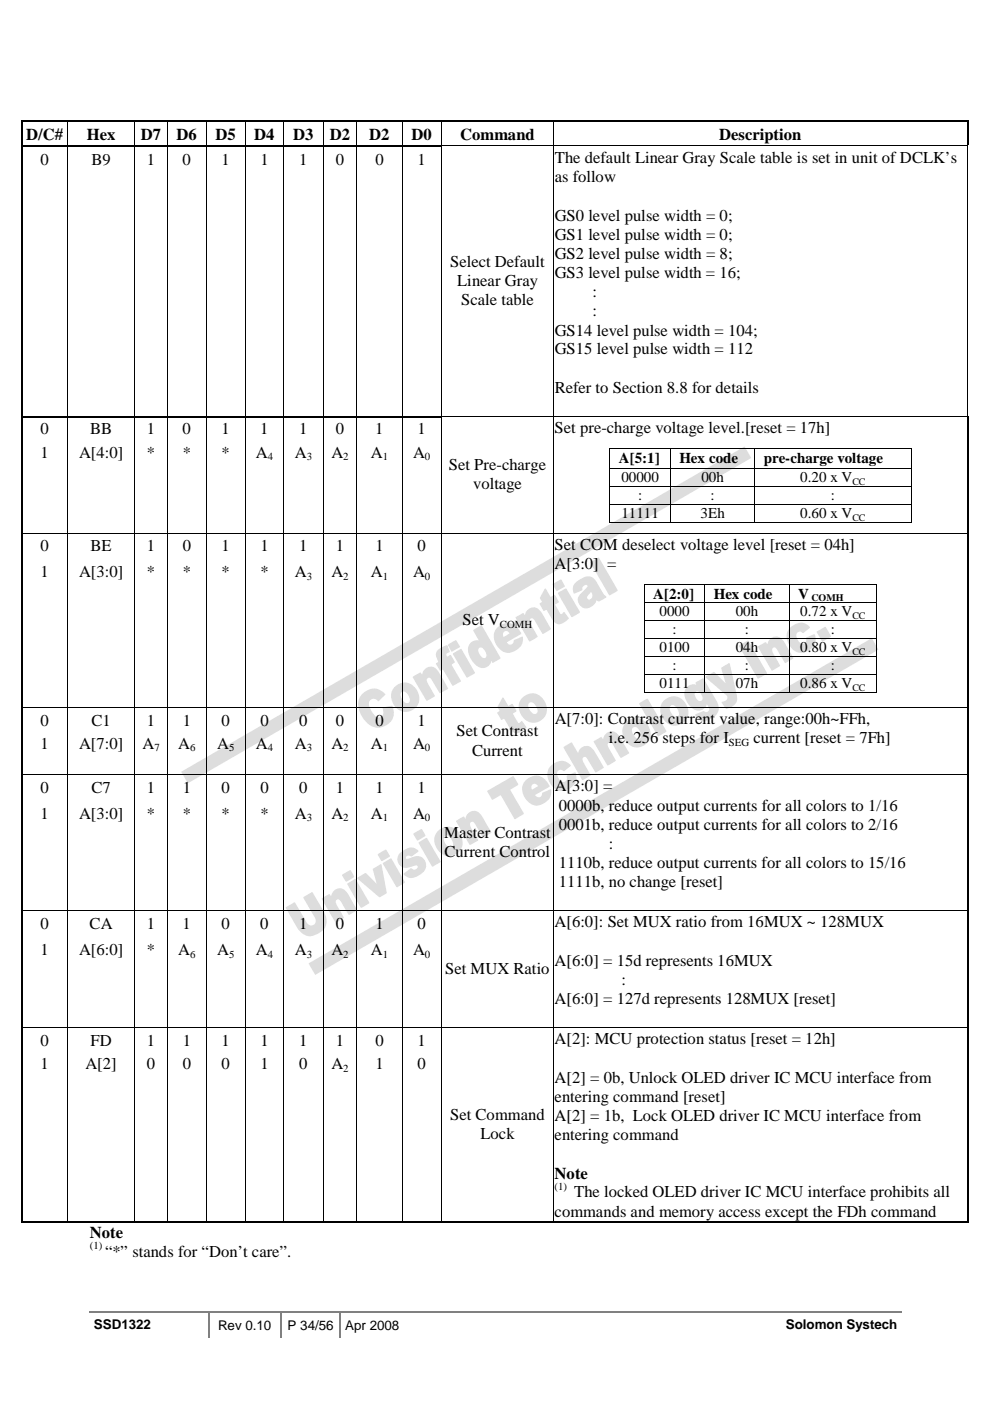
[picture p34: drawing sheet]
<svg xmlns="http://www.w3.org/2000/svg" width="210mm" height="297mm" viewBox="0 0 210 297" stroke-linecap="round" stroke-linejoin="round" font-family="sans-serif">
<defs><g id="words">
<g font-size="3.5">
<text x="5.5" y="29.6">D/C#</text>
<text x="18.4" y="29.6">Hex</text>
<text x="29.9" y="29.6">D7</text>
<text x="37.4" y="29.6">D6</text>
<text x="45.7" y="29.6">D5</text>
<text x="53.9" y="29.6">D4</text>
<text x="62.2" y="29.6">D3</text>
<text x="69.9" y="29.6">D2</text>
<text x="78.3" y="29.6">D2</text>
<text x="87.2" y="29.6">D0</text>
<text x="97.5" y="29.6">Command</text>
<text x="152.5" y="29.6">Description</text>
<text x="8.6" y="34.9">0</text>
<text x="19.4" y="34.9">B9</text>
<text x="31.2" y="34.9">1</text>
<text x="38.7" y="34.9">0</text>
<text x="47" y="34.9">1</text>
<text x="55.2" y="34.9">1</text>
<text x="63.5" y="34.9">1</text>
<text x="71.2" y="34.9">0</text>
<text x="79.6" y="34.9">0</text>
<text x="88.5" y="34.9">1</text>
<text x="117.6" y="34.6">The default Linear Gray Scale table is set in unit of DCLK’s</text>
<text x="117.6" y="38.7">as follow</text>
<text x="117.6" y="46.8">GS0 level pulse width = 0;</text>
<text x="117.6" y="50.8">GS1 level pulse width = 0;</text>
<text x="95.5" y="56.6">Select Default</text>
<text x="117.6" y="54.9">GS2 level pulse width = 8;</text>
<text x="117.6" y="58.9">GS3 level pulse width = 16;</text>
<text x="96.9" y="60.7">Linear Gray</text>
<text x="97.8" y="64.7">Scale table</text>
<text x="125.6" y="63">:</text>
<text x="117.6" y="71.1">GS14 level pulse width = 104;</text>
<text x="125.6" y="67.1">:</text>
<text x="117.6" y="75.2">GS15 level pulse width = 112</text>
<text x="117.6" y="83.3">Refer to Section 8.8 for details</text>
<text x="8.6" y="92.1">0</text>
<text x="19.1" y="92.1">BB</text>
<text x="31.1" y="92.1">1</text>
<text x="38.7" y="92.1">0</text>
<text x="47" y="92.1">1</text>
<text x="55.2" y="92.1">1</text>
<text x="63.4" y="92.1">1</text>
<text x="71.2" y="92.1">0</text>
<text x="79.6" y="92.1">1</text>
<text x="88.5" y="92.1">1</text>
<text x="117.6" y="91.8">Set pre-charge voltage level.[reset = 17h]</text>
<text x="8.6" y="97">1</text>
<text x="16.8" y="97">A[4:0]</text>
<text x="31.2" y="97">*</text>
<text x="38.7" y="97">*</text>
<text x="47" y="97">*</text>
<text x="54.3" y="97">A</text>
<text x="62.5" y="97">A</text>
<text x="70.3" y="97">A</text>
<text x="78.7" y="97">A</text>
<text x="87.6" y="97">A</text>
<text x="95.2" y="99.7">Set Pre-charge</text>
<text x="100.3" y="103.7">voltage</text>
<text x="8.6" y="116.9">0</text>
<text x="19.2" y="116.9">BE</text>
<text x="31.2" y="116.9">1</text>
<text x="38.7" y="116.9">0</text>
<text x="47" y="116.9">1</text>
<text x="55.2" y="116.9">1</text>
<text x="63.5" y="116.9">1</text>
<text x="71.2" y="116.9">1</text>
<text x="79.6" y="116.9">1</text>
<text x="88.5" y="116.9">0</text>
<text x="117.6" y="116.6">Set COM deselect voltage level [reset = 04h]</text>
<text x="8.6" y="122.4">1</text>
<text x="16.8" y="122.4">A[3:0]</text>
<text x="31.2" y="122.4">*</text>
<text x="38.7" y="122.4">*</text>
<text x="47" y="122.4">*</text>
<text x="55.2" y="122.4">*</text>
<text x="62.5" y="122.4">A</text>
<text x="70.3" y="122.4">A</text>
<text x="78.7" y="122.4">A</text>
<text x="87.6" y="122.4">A</text>
<text x="117.6" y="120.6">A[3:0] =</text>
<text x="98.1" y="132.6">Set V</text>
<text x="8.6" y="153.8">0</text>
<text x="19.4" y="153.8">C1</text>
<text x="31.2" y="153.8">1</text>
<text x="38.7" y="153.8">1</text>
<text x="47" y="153.8">0</text>
<text x="55.2" y="153.8">0</text>
<text x="63.5" y="153.8">0</text>
<text x="71.2" y="153.8">0</text>
<text x="79.6" y="153.8">0</text>
<text x="88.5" y="153.8">1</text>
<text x="117.6" y="153.5">A[7:0]: Contrast current value, range:00h~FFh,</text>
<text x="8.6" y="158.7">1</text>
<text x="16.8" y="158.7">A[7:0]</text>
<text x="30.2" y="158.7">A</text>
<text x="37.8" y="158.7">A</text>
<text x="46.1" y="158.7">A</text>
<text x="54.3" y="158.7">A</text>
<text x="62.5" y="158.7">A</text>
<text x="70.3" y="158.7">A</text>
<text x="78.7" y="158.7">A</text>
<text x="87.6" y="158.7">A</text>
<text x="96.8" y="156.1">Set Contrast</text>
<text x="100.1" y="160.2">Current</text>
<text x="129.1" y="157.6">i.e. 256 steps for I</text>
<text x="159.8" y="157.6">current [reset = 7Fh]</text>
<text x="117.6" y="167.8">A[3:0] =</text>
<text x="8.6" y="168.1">0</text>
<text x="8.6" y="173.6">1</text>
<text x="16.8" y="173.6">A[3:0]</text>
<text x="19.4" y="168.1">C7</text>
<text x="31.2" y="173.6">*</text>
<text x="31.2" y="168.1">1</text>
<text x="38.7" y="173.6">*</text>
<text x="38.7" y="168.1">1</text>
<text x="47" y="173.6">*</text>
<text x="47" y="168.1">0</text>
<text x="55.2" y="173.6">*</text>
<text x="55.2" y="168.1">0</text>
<text x="62.5" y="173.6">A</text>
<text x="63.5" y="168.1">0</text>
<text x="70.3" y="173.6">A</text>
<text x="71.2" y="168.1">1</text>
<text x="78.7" y="173.6">A</text>
<text x="79.6" y="168.1">1</text>
<text x="87.6" y="173.6">A</text>
<text x="88.5" y="168.1">1</text>
<text x="118.5" y="171.9">0000b, reduce output currents for all colors to 1/16</text>
<text x="94.2" y="177.7">Master Contrast</text>
<text x="118.5" y="175.9">0001b, reduce output currents for all colors to 2/16</text>
<text x="129.1" y="180">:</text>
<text x="94.3" y="181.8">Current Control</text>
<text x="118.5" y="184">1110b, reduce output currents for all colors to 15/16</text>
<text x="118.5" y="188.1">1111b, no change [reset]</text>
<text x="8.6" y="197">0</text>
<text x="19" y="197">CA</text>
<text x="31.1" y="197">1</text>
<text x="38.7" y="197">1</text>
<text x="47" y="197">0</text>
<text x="55.2" y="197">0</text>
<text x="63.5" y="197">1</text>
<text x="71.2" y="197">0</text>
<text x="79.6" y="197">1</text>
<text x="88.5" y="197">0</text>
<text x="117.6" y="196.6">A[6:0]: Set MUX ratio from 16MUX ~ 128MUX</text>
<text x="8.6" y="202.6">1</text>
<text x="16.8" y="202.6">A[6:0]</text>
<text x="31.2" y="202.6">*</text>
<text x="37.8" y="202.6">A</text>
<text x="46.1" y="202.6">A</text>
<text x="54.3" y="202.6">A</text>
<text x="62.5" y="202.6">A</text>
<text x="70.3" y="202.6">A</text>
<text x="78.7" y="202.6">A</text>
<text x="87.6" y="202.6">A</text>
<text x="94.4" y="206.5">Set MUX Ratio</text>
<text x="117.6" y="204.8">A[6:0] = 15d represents 16MUX</text>
<text x="131.7" y="208.8">:</text>
<text x="117.6" y="212.9">A[6:0] = 127d represents 128MUX [reset]</text>
<text x="8.6" y="221.9">0</text>
<text x="19.2" y="221.9">FD</text>
<text x="31.2" y="221.9">1</text>
<text x="38.7" y="221.9">1</text>
<text x="47" y="221.9">1</text>
<text x="55.2" y="221.9">1</text>
<text x="63.5" y="221.9">1</text>
<text x="71.2" y="221.9">1</text>
<text x="79.6" y="221.9">0</text>
<text x="88.5" y="221.9">1</text>
<text x="117.6" y="221.4">A[2]: MCU protection status [reset = 12h]</text>
<text x="8.6" y="226.7">1</text>
<text x="18.1" y="226.7">A[2]</text>
<text x="31.2" y="226.7">0</text>
<text x="38.7" y="226.7">0</text>
<text x="47" y="226.7">0</text>
<text x="55.2" y="226.7">1</text>
<text x="63.5" y="226.7">0</text>
<text x="70.3" y="226.7">A</text>
<text x="79.6" y="226.7">1</text>
<text x="88.5" y="226.7">0</text>
<text x="117.6" y="229.5">A[2] = 0b, Unlock OLED driver IC MCU interface from</text>
<text x="117.6" y="233.6">entering command [reset]</text>
<text x="95.5" y="237.4">Set Command</text>
<text x="117.6" y="237.7">A[2] = 1b, Lock OLED driver IC MCU interface from</text>
<text x="101.9" y="241.5">Lock</text>
<text x="117.6" y="241.7">entering command</text>
<text x="117.6" y="249.9">Note</text>
<text x="117.6" y="257.9">commands and memory access except the FDh command</text>
<text x="121.7" y="253.9">The locked OLED driver IC MCU interface prohibits all</text>
<text x="19" y="262.4">Note</text>
<text x="22.3" y="266.4">“*” stands for “Don’t care”.</text>
</g>
<g font-size="3.2">
<text x="131.2" y="98.1">A[5:1]</text>
<text x="144.1" y="98.1">Hex code</text>
<text x="162" y="98.1">pre-charge voltage</text>
<text x="131.7" y="102.2">00000</text>
<text x="135.3" y="106.1">:</text>
<text x="148.7" y="102.2">00h</text>
<text x="150.7" y="106.1">:</text>
<text x="169.7" y="102.2">0.20 x V</text>
<text x="176.2" y="106.1">:</text>
<text x="131.7" y="109.9">11111</text>
<text x="148.5" y="109.9">3Eh</text>
<text x="169.7" y="109.9">0.60 x V</text>
<text x="138.5" y="126.9">A[2:0]</text>
<text x="139.8" y="130.6">0000</text>
<text x="151.3" y="126.9">Hex code</text>
<text x="156" y="130.6">00h</text>
<text x="169.2" y="126.9">V</text>
<text x="169.7" y="130.6">0.72 x V</text>
<text x="142.6" y="134.5">:</text>
<text x="157.9" y="134.5">:</text>
<text x="176.1" y="134.5">:</text>
<text x="139.8" y="138.3">0100</text>
<text x="142.6" y="142.2">:</text>
<text x="156" y="138.3">04h</text>
<text x="157.9" y="142.2">:</text>
<text x="169.7" y="138.3">0.80 x V</text>
<text x="176.1" y="142.2">:</text>
<text x="139.8" y="146">0111</text>
<text x="156" y="146">07h</text>
<text x="169.7" y="146">0.86 x V</text>
</g>
<g font-size="2.8">
<text x="19.9" y="281.9">SSD1322</text>
<text x="46.2" y="281.9">Rev 0.10</text>
<text x="61" y="281.9">P 34/56</text>
<text x="73.2" y="281.9">Apr 2008</text>
<text x="166.6" y="281.9">Solomon Systech</text>
</g>
<g font-size="2.3">
<text x="56.8" y="97.6">4</text>
<text x="65" y="97.6">3</text>
<text x="72.8" y="97.6">2</text>
<text x="81.2" y="97.6">1</text>
<text x="90.1" y="97.6">0</text>
<text x="65" y="122.9">3</text>
<text x="72.8" y="122.9">2</text>
<text x="81.2" y="122.9">1</text>
<text x="90.1" y="122.9">0</text>
<text x="106" y="133.1">COMH</text>
<text x="32.7" y="159.3">7</text>
<text x="40.3" y="159.3">6</text>
<text x="48.6" y="159.3">5</text>
<text x="56.8" y="159.3">4</text>
<text x="65" y="159.3">3</text>
<text x="72.8" y="159.3">2</text>
<text x="81.2" y="159.3">1</text>
<text x="90.1" y="159.3">0</text>
<text x="154.6" y="158.1">SEG</text>
<text x="65" y="174.2">3</text>
<text x="72.8" y="174.2">2</text>
<text x="81.2" y="174.2">1</text>
<text x="90.1" y="174.2">0</text>
<text x="40.3" y="203.1">6</text>
<text x="48.6" y="203.1">5</text>
<text x="56.8" y="203.1">4</text>
<text x="65" y="203.1">3</text>
<text x="72.8" y="203.1">2</text>
<text x="81.2" y="203.1">1</text>
<text x="90.1" y="203.1">0</text>
<text x="72.8" y="227.3">2</text>
<text x="117.6" y="252.3">(1)</text>
<text x="19" y="264.8">(1)</text>
</g>
<g font-size="2.1">
<text x="180.7" y="102.8">CC</text>
<text x="180.7" y="110.4">CC</text>
<text x="172" y="127.5">COMH</text>
<text x="180.7" y="131.2">CC</text>
<text x="180.7" y="138.9">CC</text>
<text x="180.7" y="146.5">CC</text>
</g>
</g></defs>
<path d="M18.9 278.3h25.2" fill="none" stroke="#808080" stroke-width=".34"/>
<path d="M44.1 278.1h.3v.3h-.3z" fill="#808080"/>
<path d="M44.4 278.3h14.9" fill="none" stroke="#808080" stroke-width=".34"/>
<path d="M59.3 278.1h.3v.3h-.3z" fill="#808080"/>
<path d="M59.6 278.3h12.4" fill="none" stroke="#808080" stroke-width=".34"/>
<path d="M72 278.1h.3v.3h-.3z" fill="#808080"/>
<path d="M72.3 278.3h17.5" fill="none" stroke="#808080" stroke-width=".34"/>
<path d="M89.8 278.1h.4v.3h-.4z" fill="#808080"/>
<path d="M90.2 278.3h71.6" fill="none" stroke="#808080" stroke-width=".34"/>
<path d="M161.8 278.1h.3v.3h-.3z" fill="#808080"/>
<path d="M44.3 278.4v5.1M59.5 278.4v5.1M72.2 278.4v5.1M162.1 278.3h29.1" fill="none" stroke="#808080" stroke-width=".34"/>
<g fill="#ddd">
<path d="M76.9 147.2a2.99 2.99 0 0 1 4.7 0l-1.4 1.3a1.21 1.21 0 0 0-1.7-.3 1.21 1.21 0 0 0-.3 1.7 3.2 3.2 0 0 0 2.1 2.4 1.35 1.35 0 0 0 .9-2.2l1.9-.3a3.1 3.1 0 0 1-1.1 3.7 3.1 3.1 0 0 1-3.9-.1 5 5 0 0 1-1.7-5.5z" fill-rule="evenodd"/>
<path d="M83.7 145.8a2.88 2.88 0 0 1 3-.8 2.88 2.88 0 0 1 2 2.3 2.78 2.78 0 0 1-2 3.4 2.78 2.78 0 0 1-3.4-1.9l-.2-1.4a2.34 2.34 0 0 1 .6-1.6zM85 146.7a1.91 1.91 0 0 0 1.4 2.5 1.13 1.13 0 0 0 .3-1.8 1.1 1.1 0 0 0-1.7-.7z" fill-rule="evenodd"/>
<path d="M87.6 143.6l1.5-.9 .5 .8a1.78 1.78 0 0 1 1.4-2 1.78 1.78 0 0 1 2 1.3l1.9 3.2-1.6 .9-1.6-2.8a.73 .73 0 0 0-1.1-.4 .73 .73 0 0 0 0 1.2l1.5 2.7-1.6 .9z" fill-rule="evenodd"/>
<path d="M92.9 137.9l1.8-1 .5 1.3a.7 .7 0 0 0-.7 .4 .7 .7 0 0 0 .2 .8l.8-.4 .8 1.4-.8 .4 2.1 3.6-1.6 .9-2.1-3.6-.6 .4-.8-1.4 .6-.3-.1-.3a1.71 1.71 0 0 1-.1-2.2z" fill-rule="evenodd"/>
<path d="M95.1 136.7l1.5-.9 .8 1.3-1.6 .9zM96.1 138.6l1.6-.9 2.9 5-1.6 .9z" fill-rule="evenodd"/>
<path d="M100.5 133.6l1.6-.9 3.9 6.8-1.5 .9-.4-.7a1.79 1.79 0 0 1-1.3 1.7 1.79 1.79 0 0 1-2-.6 3.8 3.8 0 0 1-1.2-4 1.77 1.77 0 0 1 2.2-.8zM101.4 137.4a1.87 1.87 0 0 0 1.3 2.3 1.01 1.01 0 0 0 .3-1.7 .98 .98 0 0 0-1.6-.6z" fill-rule="evenodd"/>
<path d="M105.4 133.3a2.83 2.83 0 0 1 4.9 .9l.1 .1-3.2 1.8a.93 .93 0 0 0 1.1 .7 .93 .93 0 0 0 .8-1l1.6-.7a2.94 2.94 0 0 1-4.2 2.8 3.3 3.3 0 0 1-1.1-4.6zM106.7 133.9l-.2 .6 .2 .8 1.5-1-.6-.6h-.5z" fill-rule="evenodd"/>
<path d="M109.4 130.9l1.5-.8 .5 .8a1.8 1.8 0 0 1 1.4-1.9 1.8 1.8 0 0 1 2.1 1.2l1.8 3.2-1.6 .9-1.6-2.7a.74 .74 0 0 0-1.1-.5 .74 .74 0 0 0 0 1.2l1.5 2.7-1.6 .9z" fill-rule="evenodd"/>
<path d="M115.6 124.9l1.1 1.8 .9-.5 .2 .4 .6 1-.9 .5 .2 .4a3.9 3.9 0 0 0 1.3 1.8l.6-.4 .9 1.2a2.38 2.38 0 0 1-2.5 1 7.3 7.3 0 0 1-1.9-2.7l-.2-.3-.6 .3-.8-1.4 .6-.3-.1-.2a1 1 0 0 1 0-1.5z" fill-rule="evenodd"/>
<path d="M117.3 123.9l1.6-.9 .7 1.3-1.5 .9zM118.4 125.8l1.6-.9 2.9 4.9-1.7 .9z" fill-rule="evenodd"/>
<path d="M122.2 123.5l.3-.2a2.98 2.98 0 0 1 3.1-.7 9.2 9.2 0 0 1 2 3l.8 1-1.4 .8-.6-.5a2.21 2.21 0 0 1-2.8 1.8 1.69 1.69 0 0 1-.2-2.9l.9-1a.5 .5 0 0 0 .4-.7 .5 .5 0 0 0-.8-.1l-.5 .5v.6l-1.6 .6a1.83 1.83 0 0 1 .4-2.2zM125.3 125.2a2.49 2.49 0 0 0-.9 1.6 .8 .8 0 0 0 1.1 .3 .8 .8 0 0 0 .2-1.1z" fill-rule="evenodd"/>
<path d="M125.3 119.3l1.6-.9 4 6.8-1.7 .9z" fill-rule="evenodd"/>
<path d="M106.6 148l1.1 1.9 .9-.5 .2 .3 .6 1-.9 .6 1.1 1.7a.54 .54 0 0 0 .5 .4 .54 .54 0 0 0 .5-.4l.9 1.2a2.17 2.17 0 0 1-2.7 .8l-1.9-2.8-.6 .3-.8-1.4 .6-.3-.1-.2a1.04 1.04 0 0 1 0-1.5z" fill-rule="evenodd"/>
<path d="M110.7 148.1a2.79 2.79 0 0 1 4.9 1.1 2.77 2.77 0 0 1-1.6 3.8 2.77 2.77 0 0 1-3.6-1.9l-.3-.9 .1-.9zM112.1 149a1.89 1.89 0 0 0 1.4 2.5 1.09 1.09 0 0 0 .2-1.9 1.09 1.09 0 0 0-1.6-.6z" fill-rule="evenodd"/>
<path d="M60.7 192.4l1.7-1 2.5 4.2a1.17 1.17 0 0 0 1.6 .6 1.17 1.17 0 0 0 .3-1.8l-2.4-4.1 1.8-1 1.3 2.3a7.5 7.5 0 0 1 1.6 3.6 3 3 0 0 1-2.5 3 2.94 2.94 0 0 1-3.6-1.7z" fill-rule="evenodd"/>
<path d="M68.3 190.5l1.5-.8 .5 .8a1.8 1.8 0 0 1 1.4-2 1.8 1.8 0 0 1 2.1 1.3l1.8 3.2-1.6 .8-1.6-2.7a.74 .74 0 0 0-1.1-.4 .74 .74 0 0 0-.1 1.2l1.6 2.7-1.6 .9z" fill-rule="evenodd"/>
<path d="M72.6 185.5l1.7-.9 .7 1.3-1.6 .9zM73.7 187.4l1.6-.9 2.9 4.9-1.6 1z" fill-rule="evenodd"/>
<path d="M75.9 186.2l1.6-1 2.6 2.7-.9-3.6 1.6-1 1.1 6-1.4 .8z" fill-rule="evenodd"/>
<path d="M80.2 181.2l1.6-.9 .7 1.2-1.6 1zM81.3 183l1.6-.9 2.8 5-1.5 .9z" fill-rule="evenodd"/>
<path d="M84.9 180.9a2.99 2.99 0 0 1 3.1-.9l.6 .5-1.4 1a.66 .66 0 0 0-.9-.2 .66 .66 0 0 0-.2 .9h.3a3.9 3.9 0 0 1 2.9-.4 2.05 2.05 0 0 1 .9 2 2.05 2.05 0 0 1-1.4 1.7 2.16 2.16 0 0 1-3.1-.2l1.5-1.1a.79 .79 0 0 0 1 .2 .79 .79 0 0 0 .3-1h-.7a2.91 2.91 0 0 1-2.7 .1 1.72 1.72 0 0 1-.2-2.6z" fill-rule="evenodd"/>
<path d="M87.8 176.8l1.6-.9 .7 1.3-1.6 .9zM88.9 178.7l1.5-.9 2.9 4.9-1.6 .9z" fill-rule="evenodd"/>
<path d="M92.8 176.4a2.87 2.87 0 0 1 3-.9 2.87 2.87 0 0 1 2 2.4 2.78 2.78 0 0 1-1.9 3.4 2.78 2.78 0 0 1-3.4-2l-.3-.9v-.9zM94.1 177.3a1.89 1.89 0 0 0 1.5 2.5 1.09 1.09 0 0 0 .2-1.9 1.05 1.05 0 0 0-1.7-.6z" fill-rule="evenodd"/>
<path d="M96.8 174.1l1.5-.9 .5 .8a1.77 1.77 0 0 1 1.4-1.9 1.77 1.77 0 0 1 2 1.3l1.9 3.1-1.7 .9-1.5-2.7a.71 .71 0 0 0-1-.6 .71 .71 0 0 0-.3 1.1l1.7 2.9-1.6 .9z" fill-rule="evenodd"/>
<path d="M103.4 167.8l5.4-3.1 1 1.6-1.8 1.1 3 5.1-1.8 1.1-3-5.2-1.8 1.1z" fill-rule="evenodd"/>
<path d="M111.5 165.6a2.83 2.83 0 0 1 4.9 1v.1l-3.2 1.8a.93 .93 0 0 0 1.1 .7 .93 .93 0 0 0 .8-1l1.7-.7a2.96 2.96 0 0 1-4 2.9 3.4 3.4 0 0 1-1.6-4.4zM112.7 166.3l-.2 .5 .2 .8 1.6-.9-.7-.6h-.5z" fill-rule="evenodd"/>
<path d="M116.7 162.6a2.72 2.72 0 0 1 4.2-.3l-1.4 1.1a.97 .97 0 0 0-1.3 0 .97 .97 0 0 0 0 1.3 1.27 1.27 0 0 0 1.9 1l.2-.4v-.8l1.6-.6a2.86 2.86 0 0 1-2.1 3.6 2.86 2.86 0 0 1-3.4-2.3 2.61 2.61 0 0 1 .3-2.6z" fill-rule="evenodd"/>
<path d="M119.6 158.5l1.6-1 1.4 2.5a1.77 1.77 0 0 1 1.6-1.7 1.77 1.77 0 0 1 1.9 1.3l1.8 3.1-1.6 1-.5-1a5.5 5.5 0 0 0-1.8-2.4 .78 .78 0 0 0-.6 .5 .78 .78 0 0 0 .2 .9l1.5 2.6-1.6 1z" fill-rule="evenodd"/>
<path d="M126 157.2l1.5-.8 .4 .8a1.8 1.8 0 0 1 1.5-2 1.8 1.8 0 0 1 2 1.3l1.9 3.1-1.6 1-1.6-2.7a.74 .74 0 0 0-1.1-.6 .74 .74 0 0 0-.1 1.3l1.5 2.6-1.5 1z" fill-rule="evenodd"/>
<path d="M132.7 153.4a2.87 2.87 0 0 1 3-.9 2.87 2.87 0 0 1 2 2.4 2.78 2.78 0 0 1-2 3.3 2.78 2.78 0 0 1-3.4-1.9l-.2-.9v-.9zM134 154.2a1.89 1.89 0 0 0 1.5 2.6 1.09 1.09 0 0 0 .2-1.9 1.05 1.05 0 0 0-1.7-.7z" fill-rule="evenodd"/>
<path d="M135.6 149.2l1.6-.9 4 6.8-1.6 .9z" fill-rule="evenodd"/>
<path d="M140.7 148.7a2.89 2.89 0 0 1 3-.8 2.89 2.89 0 0 1 2 2.4 2.78 2.78 0 0 1-1.9 3.3 2.78 2.78 0 0 1-3.4-1.9l-.3-1.4 .2-.8zM142 149.6a1.96 1.96 0 0 0 1.5 2.5 1.13 1.13 0 0 0 .3-1.8 1.1 1.1 0 0 0-1.8-.7z" fill-rule="evenodd"/>
<path d="M145.8 145.7a1.75 1.75 0 0 1 2.2-.2l-.4-.7 1.5-.9 2.7 4.7a2.29 2.29 0 0 1-1 3.6 1.98 1.98 0 0 1-3.1-.4l-.2-.2 1.7-.7a.81 .81 0 0 0 1.2-.1 .81 .81 0 0 0-.2-1.2l-.4-.7a1.77 1.77 0 0 1-1.3 1.6 1.77 1.77 0 0 1-2-.7 3.3 3.3 0 0 1-1-3.8zM147.3 146.7a1.58 1.58 0 0 0 1.2 2.1 1.03 1.03 0 0 0 .2-1.8l-.5-.5a.66 .66 0 0 0-.9 .2z" fill-rule="evenodd"/>
<path d="M149.7 143.6l1.7-1 2.7 2.8-1.1-3.8 1.6-.9 .7 3.1a17.6 17.6 0 0 1 .8 4.7 3 3 0 0 1-2.1 1.7l-.9-1.3a1.12 1.12 0 0 0 1.2-1.4z" fill-rule="evenodd"/>
<path d="M156.8 136.9l1.8-1 3.9 6.8-1.8 1.1z" fill-rule="evenodd"/>
<path d="M160.8 137.1l1.5-.8 .5 .8a1.8 1.8 0 0 1 1.4-2 1.8 1.8 0 0 1 2.1 1.3l1.8 3.1-1.6 1-1.6-2.7a.7 .7 0 0 0-.9-.7 .7 .7 0 0 0-.4 1.1l1.7 2.9-1.6 1z" fill-rule="evenodd"/>
<path d="M167.5 133.3a2.68 2.68 0 0 1 4.1-.3l-1.3 1.1a.97 .97 0 0 0-1.4 0 .97 .97 0 0 0 0 1.4 1.28 1.28 0 0 0 1.9 .9l.3-.6-.1-.5 1.6-.7a2.86 2.86 0 0 1-2 3.6 2.86 2.86 0 0 1-3.5-2.3 2.64 2.64 0 0 1 .4-2.6z" fill-rule="evenodd"/>
<path d="M173.3 134l1.7-1 1.1 1.9-1.7 1z" fill-rule="evenodd"/>
</g>
<g fill="none" stroke="#ddd" stroke-width=".26">
<path d="M125.3 119.3l1.6-.9 4 6.8-1.7 .9zM92.9 137.9l1.8-1 .5 1.3a.7 .7 0 0 0-.7 .4 .7 .7 0 0 0 .2 .8l.8-.4 .8 1.4-.8 .4 2.1 3.6-1.6 .9-2.1-3.6-.6 .4-.8-1.4 .6-.3-.1-.3a1.71 1.71 0 0 1-.1-2.2zM95.1 136.7l1.5-.9 .8 1.3-1.6 .9zM96.1 138.6l1.6-.9 2.9 5-1.6 .9zM100.5 133.6l1.6-.9 3.9 6.8-1.5 .9-.4-.7a1.79 1.79 0 0 1-1.3 1.7 1.79 1.79 0 0 1-2-.6 3.8 3.8 0 0 1-1.2-4 1.77 1.77 0 0 1 2.2-.8zM101.4 137.4a.98 .98 0 0 1 1.6 .6 1.01 1.01 0 0 1-.3 1.7 1.87 1.87 0 0 1-1.3-2.3zM105.4 133.3a2.83 2.83 0 0 1 4.9 .9l.1 .1-3.2 1.8a.93 .93 0 0 0 1.1 .7 .93 .93 0 0 0 .8-1l1.6-.7a2.94 2.94 0 0 1-4.2 2.8 3.3 3.3 0 0 1-1.1-4.6zM106.7 133.9l.4-.2h.5l.6 .6-1.5 1-.2-.8zM109.4 130.9l1.5-.8 .5 .8a1.8 1.8 0 0 1 1.4-1.9 1.8 1.8 0 0 1 2.1 1.2l1.8 3.2-1.6 .9-1.6-2.7a.74 .74 0 0 0-1.1-.5 .74 .74 0 0 0 0 1.2l1.5 2.7-1.6 .9zM115.6 124.9l1.1 1.8 .9-.5 .2 .4 .6 1-.9 .5 .2 .4a3.9 3.9 0 0 0 1.3 1.8l.6-.4 .9 1.2a2.38 2.38 0 0 1-2.5 1 7.3 7.3 0 0 1-1.9-2.7l-.2-.3-.6 .3-.8-1.4 .6-.3-.1-.2a1 1 0 0 1 0-1.5zM117.3 123.9l1.6-.9 .7 1.3-1.5 .9zM118.4 125.8l1.6-.9 2.9 4.9-1.7 .9z"/>
<path d="M122.2 123.5l.3-.2a2.98 2.98 0 0 1 3.1-.7 9.2 9.2 0 0 1 2 3l.8 1-1.4 .8-.6-.5a2.21 2.21 0 0 1-2.8 1.8 1.69 1.69 0 0 1-.2-2.9l.9-1a.5 .5 0 0 0 .4-.7 .5 .5 0 0 0-.8-.1l-.5 .5v.6l-1.6 .6a1.83 1.83 0 0 1 .4-2.2zM125.3 125.2a1.19 1.19 0 0 1-.4 2.1 .71 .71 0 0 1-.6-.7 .71 .71 0 0 1 .5-.7zM156.8 136.9l1.8-1 3.9 6.8-1.8 1.1zM160.8 137.1l1.5-.8 .5 .8a1.8 1.8 0 0 1 1.4-2 1.8 1.8 0 0 1 2.1 1.3l1.8 3.1-1.6 1-1.6-2.7a.7 .7 0 0 0-.9-.7 .7 .7 0 0 0-.4 1.1l1.7 2.9-1.6 1zM167.7 133.1a2.62 2.62 0 0 1 3.9-.1l-1.3 1.1a.97 .97 0 0 0-1.4 0 .97 .97 0 0 0 0 1.4 1.28 1.28 0 0 0 1.9 .9l.3-.6-.1-.5 1.6-.7a2.86 2.86 0 0 1-2 3.6 2.86 2.86 0 0 1-3.5-2.3 2.51 2.51 0 0 1 .6-2.8zM173.3 134l1.7-1 1.1 1.9-1.7 1zM76.9 147.2a2.99 2.99 0 0 1 4.7 0l-1.4 1.3a1.21 1.21 0 0 0-1.7-.3 1.21 1.21 0 0 0-.3 1.7 3.2 3.2 0 0 0 2.1 2.4 1.35 1.35 0 0 0 .9-2.2l1.9-.3a3.1 3.1 0 0 1-1.1 3.7 3.1 3.1 0 0 1-3.9-.1 5 5 0 0 1-1.7-5.5zM83.7 145.8a2.88 2.88 0 0 1 3-.8 2.88 2.88 0 0 1 2 2.3 2.78 2.78 0 0 1-2 3.4 2.78 2.78 0 0 1-3.4-1.9l-.2-1.4a2.34 2.34 0 0 1 .6-1.6zM85 146.7a1.1 1.1 0 0 1 1.7 .7 1.06 1.06 0 0 1 .4 1.1 1.06 1.06 0 0 1-.9 .7 2.02 2.02 0 0 1-1.2-2.5zM87.6 143.6l1.5-.9 .5 .8a1.78 1.78 0 0 1 1.4-2 1.78 1.78 0 0 1 2 1.3l1.9 3.2-1.6 .9-1.6-2.8a.73 .73 0 0 0-1.1-.4 .73 .73 0 0 0 0 1.2l1.5 2.7-1.6 .9zM106.6 148l1.1 1.9 .9-.5 .2 .3 .6 1-.9 .6 1.1 1.7a.54 .54 0 0 0 .5 .4 .54 .54 0 0 0 .5-.4l.9 1.2a2.17 2.17 0 0 1-2.7 .8l-1.9-2.8-.6 .3-.8-1.4 .6-.3-.1-.2a1.04 1.04 0 0 1 0-1.5zM110.7 148.1a2.79 2.79 0 0 1 4.9 1.1 2.77 2.77 0 0 1-1.6 3.8 2.77 2.77 0 0 1-3.6-1.9l-.3-.9 .1-.9z"/>
<path d="M112.1 149a1.09 1.09 0 0 1 1.6 .6 1.03 1.03 0 0 1 .4 1.2 1.03 1.03 0 0 1-.9 .7 2.17 2.17 0 0 1-1.3-2.3zM119.6 158.5l1.6-1 1.4 2.5a1.77 1.77 0 0 1 1.6-1.7 1.77 1.77 0 0 1 1.9 1.3l1.8 3.1-1.6 1-.5-1a5.5 5.5 0 0 0-1.8-2.4 .78 .78 0 0 0-.6 .5 .78 .78 0 0 0 .2 .9l1.5 2.6-1.6 1zM126 157.2l1.5-.8 .4 .8a1.8 1.8 0 0 1 1.5-2 1.8 1.8 0 0 1 2 1.3l1.9 3.1-1.6 1-1.6-2.7a.74 .74 0 0 0-1.1-.6 .74 .74 0 0 0-.1 1.3l1.5 2.6-1.5 1zM132.7 153.4a2.87 2.87 0 0 1 3-.9 2.87 2.87 0 0 1 2 2.4 2.78 2.78 0 0 1-2 3.3 2.78 2.78 0 0 1-3.4-1.9l-.2-.9v-.9zM134 154.2a1.05 1.05 0 0 1 1.7 .7 1.03 1.03 0 0 1 .4 1.1 1.03 1.03 0 0 1-.9 .8 2 2 0 0 1-1.2-2.6zM135.6 149.2l1.6-.9 4 6.8-1.6 .9zM140.7 148.7a2.89 2.89 0 0 1 3-.8 2.89 2.89 0 0 1 2 2.4 2.78 2.78 0 0 1-1.9 3.3 2.78 2.78 0 0 1-3.4-1.9l-.3-1.4 .2-.8zM142 149.6a1.1 1.1 0 0 1 1.8 .7 1.13 1.13 0 0 1-.3 1.8 1.96 1.96 0 0 1-1.5-2.5zM145.8 145.7a1.75 1.75 0 0 1 2.2-.2l-.4-.7 1.5-.9 2.7 4.7a2.29 2.29 0 0 1-1 3.6 1.98 1.98 0 0 1-3.1-.4l-.2-.2 1.7-.7a.81 .81 0 0 0 1.2-.1 .81 .81 0 0 0-.2-1.2l-.4-.7a1.77 1.77 0 0 1-1.3 1.6 1.77 1.77 0 0 1-2-.7 3.3 3.3 0 0 1-1-3.8zM147.3 146.7a.99 .99 0 0 1 1.5 .5 .84 .84 0 0 1 .3 1.1 .84 .84 0 0 1-1 .4 1.7 1.7 0 0 1-.8-2zM149.7 143.6l1.7-1 2.7 2.8-1.1-3.8 1.6-.9 .7 3.1a17.6 17.6 0 0 1 .8 4.7 3 3 0 0 1-2.1 1.7l-.9-1.3a1.12 1.12 0 0 0 1.2-1.4zM87.8 176.8l1.6-.9 .7 1.3-1.6 .9z"/>
<path d="M88.9 178.7l1.5-.9 2.9 4.9-1.6 .9zM92.8 176.4a2.87 2.87 0 0 1 3-.9 2.87 2.87 0 0 1 2 2.4 2.78 2.78 0 0 1-1.9 3.4 2.78 2.78 0 0 1-3.4-2l-.3-.9v-.9zM94.1 177.3a1.05 1.05 0 0 1 1.7 .6 1.03 1.03 0 0 1 .4 1.1 1.03 1.03 0 0 1-.9 .8 2.17 2.17 0 0 1-1.3-2.3zM96.8 174.1l1.5-.9 .5 .8a1.77 1.77 0 0 1 1.4-1.9 1.77 1.77 0 0 1 2 1.3l1.9 3.1-1.7 .9-1.5-2.7a.71 .71 0 0 0-1-.6 .71 .71 0 0 0-.3 1.1l1.7 2.9-1.6 .9zM103.4 167.8l5.4-3.1 1 1.6-1.8 1.1 3 5.1-1.8 1.1-3-5.2-1.8 1.1zM111.5 165.6a2.83 2.83 0 0 1 4.9 1v.1l-3.2 1.8a.93 .93 0 0 0 1.1 .7 .93 .93 0 0 0 .8-1l1.7-.7a2.96 2.96 0 0 1-4 2.9 3.4 3.4 0 0 1-1.6-4.4zM112.7 166.3l.4-.2h.5l.7 .6-1.6 .9-.2-.8zM116.7 162.6a2.72 2.72 0 0 1 4.2-.3l-1.4 1.1a.97 .97 0 0 0-1.3 0 .97 .97 0 0 0 0 1.3 1.27 1.27 0 0 0 1.9 1l.2-.4v-.8l1.6-.6a2.86 2.86 0 0 1-2.1 3.6 2.86 2.86 0 0 1-3.4-2.3 2.61 2.61 0 0 1 .3-2.6zM60.7 192.4l1.7-1 2.5 4.2a1.17 1.17 0 0 0 1.6 .6 1.17 1.17 0 0 0 .3-1.8l-2.4-4.1 1.8-1 1.3 2.3a7.5 7.5 0 0 1 1.6 3.6 3 3 0 0 1-2.5 3 2.94 2.94 0 0 1-3.6-1.7zM68.3 190.5l1.5-.8 .5 .8a1.8 1.8 0 0 1 1.4-2 1.8 1.8 0 0 1 2.1 1.3l1.8 3.2-1.6 .8-1.6-2.7a.74 .74 0 0 0-1.1-.4 .74 .74 0 0 0-.1 1.2l1.6 2.7-1.6 .9zM72.6 185.5l1.7-.9 .7 1.3-1.6 .9zM73.7 187.4l1.6-.9 2.9 4.9-1.6 1z"/>
<path d="M75.9 186.2l1.6-1 2.6 2.7-.9-3.6 1.6-1 1.1 6-1.4 .8zM80.2 181.2l1.6-.9 .7 1.2-1.6 1zM81.3 183l1.6-.9 2.8 5-1.5 .9zM84.9 180.9a2.99 2.99 0 0 1 3.1-.9l.6 .5-1.4 1a.66 .66 0 0 0-.9-.2 .66 .66 0 0 0-.2 .9h.3a3.9 3.9 0 0 1 2.9-.4 2.05 2.05 0 0 1 .9 2 2.05 2.05 0 0 1-1.4 1.7 2.16 2.16 0 0 1-3.1-.2l1.5-1.1a.79 .79 0 0 0 1 .2 .79 .79 0 0 0 .3-1h-.7a2.91 2.91 0 0 1-2.7 .1 1.72 1.72 0 0 1-.2-2.6z"/>
</g>
<path d="M158.6 95.9l-119.5 68.9M185.5 136.5l-119.4 69" fill="none" stroke="#ddd" stroke-width="2.8" stroke-linecap="butt"/>
<g fill="#000">
<path d="M4.5 25.4h.3v.6h-.3zM4.5 25.4h.3v.3h-.3zM4.5 30.8h.3v.6h-.3zM4.5 36.2h.3v.4h-.3zM14.2 25.7h.2v.3h-.2zM14.2 25.4h.4v.3h-.4zM14.2 31.1h.2v.3h-.2zM14.2 30.8h.4v.3h-.4zM14.2 36.2h.2v.4h-.2zM28.5 25.7h.2v.3h-.2zM28.5 25.4h.3v.3h-.3zM28.5 31.1h.2v.3h-.2z"/>
<path d="M28.5 30.8h.3v.3h-.3zM28.5 36.2h.2v.4h-.2zM35.4 25.7h.2v.3h-.2zM35.4 25.4h.4v.3h-.4zM35.4 31.1h.2v.3h-.2zM35.4 30.8h.4v.3h-.4zM35.4 36.2h.2v.4h-.2zM43.6 25.7h.2v.3h-.2zM43.6 25.4h.4v.3h-.4zM43.6 31.1h.2v.3h-.2zM43.6 30.8h.4v.3h-.4zM43.6 36.2h.2v.4h-.2z"/>
<path d="M51.9 25.7h.2v.3h-.2zM51.9 25.4h.3v.3h-.3zM51.9 31.1h.2v.3h-.2zM51.9 30.8h.3v.3h-.3zM51.9 36.2h.2v.4h-.2zM60.1 25.7h.2v.3h-.2zM60.1 25.4h.4v.3h-.4zM60.1 31.1h.2v.3h-.2zM60.1 30.8h.4v.3h-.4zM60.1 36.2h.2v.4h-.2zM68.5 25.7h.1v.3h-.1zM68.5 25.4h.3v.3h-.3z"/>
<path d="M68.5 31.1h.1v.3h-.1zM68.5 30.8h.3v.3h-.3zM68.5 36.2h.1v.4h-.1zM75.6 25.7h.2v.3h-.2zM75.6 25.4h.3v.3h-.3zM75.6 31.1h.2v.3h-.2zM75.6 30.8h.3v.3h-.3zM75.6 36.2h.2v.4h-.2zM85.2 25.7h.1v.3h-.1zM85.2 25.4h.3v.3h-.3zM85.2 31.1h.1v.3h-.1zM85.2 30.8h.3v.3h-.3z"/>
<path d="M85.2 36.2h.1v.4h-.1zM93.6 25.7h.1v.3h-.1zM93.6 25.4h.3v.3h-.3zM93.6 30.8h.1v.6h-.1zM93.6 36.2h.1v.4h-.1zM117.3 25.7h.1v.3h-.1zM117.3 25.4h.3v.3h-.3zM117.3 30.8h.1v.6h-.1zM117.3 36.2h.1v.4h-.1zM205 25.4h.3v.6h-.3zM205 25.4h.3v.3h-.3zM205 30.8h.1v.1h-.1z"/>
<path d="M205.1 30.9h.1v.5h-.1zM205.1 36.2h.1v.4h-.1zM205.1 30.8h.2v.1h-.2zM4.5 88.2h.3v.4h-.3zM4.5 93.4h.3v.2h-.3zM4.5 98.2h.3v.2h-.3zM14.2 88.5l.2 .1zM14.2 88.2h.4v.3h-.4zM14.2 93.4h.2v.2h-.2zM14.2 98.2h.2v.2h-.2zM28.5 88.5l.2 .1zM28.5 88.2h.3v.3h-.3z"/>
<path d="M28.5 93.4h.2v.2h-.2zM28.5 98.2h.2v.2h-.2zM35.4 88.5l.2 .1zM35.4 88.2h.4v.3h-.4zM35.4 93.4h.2v.2h-.2zM35.4 98.2h.2v.2h-.2zM43.6 88.5l.2 .1zM43.6 88.2h.4v.3h-.4zM43.6 93.4h.2v.2h-.2zM43.6 98.2h.2v.2h-.2zM51.9 88.5l.2 .1zM51.9 88.2h.3v.3h-.3z"/>
<path d="M51.9 93.4h.2v.2h-.2zM51.9 98.2h.2v.2h-.2zM60.1 88.5l.2 .1zM60.1 88.2h.4v.3h-.4zM60.1 93.4h.2v.2h-.2zM60.1 98.2h.2v.2h-.2zM68.5 88.5l.1 .1zM68.5 88.2h.3v.3h-.3zM68.5 93.4h.1v.2h-.1zM68.5 98.2h.1v.2h-.1zM75.6 88.5l.2 .1zM75.6 88.2h.3v.3h-.3z"/>
<path d="M75.6 93.4h.2v.2h-.2zM75.6 98.2h.2v.2h-.2zM85.2 88.5l.1 .1zM85.2 88.2h.3v.3h-.3zM85.2 93.4h.1v.2h-.1zM85.2 98.2h.1v.2h-.1zM93.6 88.2h.1v.4h-.1zM93.6 93.4h.1v.2h-.1zM93.6 98.2h.1v.2h-.1zM117.3 88.2h.1v.4h-.1zM117.3 93.4h.1v.2h-.1zM117.3 98.2h.1v.2h-.1z"/>
<path d="M129.2 95h.2v.1h-.2zM129.2 99.2h.2v.2h-.2zM142.1 95h.1v.1h-.1zM142.1 99.2h.1v.2h-.1zM160 95h.1v.1h-.1zM160 99.2h.1v.2h-.1zM193.1 95h.2v.1h-.2zM193.1 99.2h.2v.2h-.2zM205 88.3h.3v.3h-.3zM205 88.2h.1v.1h-.1zM205 93.4h.3v.2h-.3zM205 98.2h.3v.2h-.3z"/>
<path d="M205.1 88.2h.2v.1h-.2zM4.5 113h.3v.4h-.3zM4.5 118.2h.3v.8h-.3zM14.2 113h.2v.4h-.2zM14.2 118.2h.2v.8h-.2zM28.5 113h.2v.4h-.2zM28.5 118.2h.2v.8h-.2zM35.4 113h.2v.4h-.2zM35.4 118.2h.2v.8h-.2zM43.6 113h.2v.4h-.2zM43.6 118.2h.2v.8h-.2zM51.9 113h.2v.4h-.2z"/>
<path d="M51.9 118.2h.2v.8h-.2zM60.1 113h.2v.4h-.2zM60.1 118.2h.2v.8h-.2zM68.5 113h.1v.4h-.1zM68.5 118.2h.1v.8h-.1zM75.6 113h.2v.4h-.2zM75.6 118.2h.2v.8h-.2zM85.2 113h.1v.4h-.1zM85.2 118.2h.1v.8h-.1zM93.6 113h.1v.4h-.1zM93.6 118.2h.1v.8h-.1zM117.3 113h.1v.4h-.1z"/>
<path d="M117.3 118.2h.1v.8h-.1zM129.2 103h.2v.2h-.2zM129.2 106.8h.2v.2h-.2zM129.2 110.7h.2v.1h-.2zM142.1 103h.1v.2h-.1zM142.1 106.8h.1v.2h-.1zM142.1 110.7h.1v.1h-.1zM160 103h.1v.2h-.1zM160 106.8h.1v.2h-.1zM160 110.7h.1v.1h-.1zM193.1 103h.2v.2h-.2zM193.1 106.8h.2v.2h-.2z"/>
<path d="M193.1 110.7h.2v.1h-.2zM205 113h.3v.4h-.3zM205 118.2h.3v.8h-.3zM4.5 123.5h.3v.8h-.3zM14.2 123.5h.2v.8h-.2zM28.5 123.5h.2v.8h-.2zM35.4 123.5h.2v.8h-.2zM43.6 123.5h.2v.8h-.2zM51.9 123.5h.2v.8h-.2zM60.1 123.5h.2v.8h-.2zM68.5 123.5h.1v.8h-.1zM75.6 123.5h.2v.8h-.2z"/>
<path d="M85.2 123.5h.1v.8h-.1zM93.6 123.5h.1v.8h-.1zM117.3 123.5h.1v.8h-.1zM136.5 123.8h.2v.2h-.2zM136.5 127.6h.2v.2h-.2zM136.5 131.4h.2v.2h-.2zM136.5 135.3h.2v.1h-.2zM136.5 139.1h.2v.2h-.2zM149.4 123.8h.1v.2h-.1zM149.4 127.6h.1v.2h-.1zM149.4 131.4h.1v.2h-.1zM149.4 135.3h.1v.1h-.1z"/>
<path d="M149.4 139.1h.1v.2h-.1zM167.3 123.8h.1v.2h-.1zM167.3 127.6h.1v.2h-.1zM167.3 131.4h.1v.2h-.1zM167.3 135.3h.1v.1h-.1zM167.3 139.1h.1v.2h-.1zM185.8 123.8h.2v.2h-.2zM185.8 127.6h.2v.2h-.2zM185.8 131.4h.2v.2h-.2zM185.8 135.3h.2v.1h-.2zM185.8 139.1h.2v.2h-.2zM205 123.5h.3v.8h-.3z"/>
<path d="M4.5 149.9h.3v.4h-.3zM4.5 155.1h.3v.3h-.3zM4.5 159.9h.3v.2h-.3zM14.2 149.9h.2v.4h-.2zM14.2 155.1h.2v.3h-.2zM14.2 159.9h.2v.2h-.2zM28.5 149.9h.2v.4h-.2zM28.5 155.1h.2v.3h-.2zM28.5 159.9h.2v.2h-.2zM35.4 149.9h.2v.4h-.2zM35.4 155.1h.2v.3h-.2zM35.4 159.9h.2v.2h-.2z"/>
<path d="M43.6 149.9h.2v.4h-.2zM43.6 155.1h.2v.3h-.2zM43.6 159.9h.2v.2h-.2zM51.9 149.9h.2v.4h-.2zM51.9 155.1h.2v.3h-.2zM51.9 159.9h.2v.2h-.2zM60.1 149.9h.2v.4h-.2zM60.1 155.1h.2v.3h-.2zM60.1 159.9h.2v.2h-.2zM68.5 149.9h.1v.4h-.1zM68.5 155.1h.1v.3h-.1zM68.5 159.9h.1v.2h-.1z"/>
<path d="M75.6 149.9h.2v.4h-.2zM75.6 155.1h.2v.3h-.2zM75.6 159.9h.2v.2h-.2zM85.2 149.9h.1v.4h-.1zM85.2 155.1h.1v.3h-.1zM85.2 159.9h.1v.2h-.1zM93.6 149.9h.1v.4h-.1zM93.6 155.1h.1v.3h-.1zM93.6 159.9h.1v.2h-.1zM117.3 149.9h.1v.4h-.1zM117.3 155.1h.1v.3h-.1zM117.3 159.9h.1v.2h-.1z"/>
<path d="M136.5 142.9h.2v.2h-.2zM136.5 146.7h.2v.2h-.2zM149.4 142.9h.1v.2h-.1zM149.4 146.7h.1v.2h-.1zM167.3 142.9h.1v.2h-.1zM167.3 146.7h.1v.2h-.1zM185.8 142.9h.2v.2h-.2zM185.8 146.7h.2v.2h-.2zM205 149.9h.3v.4h-.3zM205 155.1h.3v.3h-.3zM205 159.9h.3v.2h-.3zM4.5 164.2h.3v.4h-.3z"/>
<path d="M4.5 169.4h.3v.8h-.3zM4.5 174.7h.3v.8h-.3zM14.2 164.2h.2v.4h-.2zM14.2 169.4h.2v.8h-.2zM14.2 174.7h.2v.8h-.2zM28.5 164.2h.2v.4h-.2zM28.5 169.4h.2v.8h-.2zM28.5 174.7h.2v.8h-.2zM35.4 164.2h.2v.4h-.2zM35.4 169.4h.2v.8h-.2zM35.4 174.7h.2v.8h-.2zM43.6 164.2h.2v.4h-.2z"/>
<path d="M43.6 169.4h.2v.8h-.2zM43.6 174.7h.2v.8h-.2zM51.9 164.2h.2v.4h-.2zM51.9 169.4h.2v.8h-.2zM51.9 174.7h.2v.8h-.2zM60.1 164.2h.2v.4h-.2zM60.1 169.4h.2v.8h-.2zM60.1 174.7h.2v.8h-.2zM68.5 164.2h.1v.4h-.1zM68.5 169.4h.1v.8h-.1zM68.5 174.7h.1v.8h-.1zM75.6 164.2h.2v.4h-.2z"/>
<path d="M75.6 169.4h.2v.8h-.2zM75.6 174.7h.2v.8h-.2zM85.2 164.2h.1v.4h-.1zM85.2 169.4h.1v.8h-.1zM85.2 174.7h.1v.8h-.1zM93.6 164.2h.1v.4h-.1zM93.6 169.4h.1v.8h-.1zM93.6 174.7h.1v.8h-.1zM117.3 164.2h.1v.4h-.1zM117.3 169.4h.1v.8h-.1zM117.3 174.7h.1v.8h-.1zM205 164.2h.3v.4h-.3z"/>
<path d="M205 169.4h.3v.8h-.3zM205 174.7h.3v.8h-.3zM4.5 193h.3v.5h-.3zM4.5 198.2h.3v.9h-.3zM14.2 193h.2v.5h-.2zM14.2 198.2h.2v.9h-.2zM28.5 193h.2v.5h-.2zM28.5 198.2h.2v.9h-.2zM35.4 193h.2v.5h-.2zM35.4 198.2h.2v.9h-.2zM43.6 193h.2v.5h-.2zM43.6 198.2h.2v.9h-.2z"/>
<path d="M51.9 193h.2v.5h-.2zM51.9 198.2h.2v.9h-.2zM60.1 193h.2v.5h-.2zM60.1 198.2h.2v.9h-.2zM68.5 193h.1v.5h-.1zM68.5 198.2h.1v.9h-.1zM75.6 193h.2v.5h-.2zM75.6 198.2h.2v.9h-.2zM85.2 193h.1v.5h-.1zM85.2 198.2h.1v.9h-.1zM93.6 193h.1v.5h-.1zM93.6 198.2h.1v.9h-.1z"/>
<path d="M117.3 193h.1v.5h-.1zM117.3 198.2h.1v.9h-.1zM205 193h.3v.5h-.3zM205 198.2h.3v.9h-.3zM4.5 203.8h.3v.2h-.3zM4.5 217.8h.3v.4h-.3zM14.2 203.8h.2v.2h-.2zM14.2 217.8h.2v.4h-.2zM28.5 203.8h.2v.2h-.2zM28.5 217.8h.2v.4h-.2zM35.4 203.8h.2v.2h-.2zM35.4 217.8h.2v.4h-.2z"/>
<path d="M43.6 203.8h.2v.2h-.2zM43.6 217.8h.2v.4h-.2zM51.9 203.8h.2v.2h-.2zM51.9 217.8h.2v.4h-.2zM60.1 203.8h.2v.2h-.2zM60.1 217.8h.2v.4h-.2zM68.5 203.8h.1v.2h-.1zM68.5 217.8h.1v.4h-.1zM75.6 203.8h.2v.2h-.2zM75.6 217.8h.2v.4h-.2zM85.2 203.8h.1v.2h-.1zM85.2 217.8h.1v.4h-.1z"/>
<path d="M93.6 203.8h.1v.2h-.1zM93.6 217.8h.1v.4h-.1zM117.3 203.8h.1v.2h-.1zM117.3 217.8h.1v.4h-.1zM205 203.8h.3v.2h-.3zM205 217.8h.3v.4h-.3zM4.5 223.3h.3v.3h-.3zM4.5 228.6h.3v.3h-.3zM14.2 223.3h.2v.3h-.2zM14.2 228.6h.2v.3h-.2zM28.5 223.3h.2v.3h-.2zM28.5 228.6h.2v.3h-.2z"/>
<path d="M35.4 223.3h.2v.3h-.2zM35.4 228.6h.2v.3h-.2zM43.6 223.3h.2v.3h-.2zM43.6 228.6h.2v.3h-.2zM51.9 223.3h.2v.3h-.2zM51.9 228.6h.2v.3h-.2zM60.1 223.3h.2v.3h-.2zM60.1 228.6h.2v.3h-.2zM68.5 223.3h.1v.3h-.1zM68.5 228.6h.1v.3h-.1zM75.6 223.3h.2v.3h-.2zM75.6 228.6h.2v.3h-.2z"/>
<path d="M85.2 223.3h.1v.3h-.1zM85.2 228.6h.1v.3h-.1zM93.6 223.3h.1v.3h-.1zM93.6 228.6h.1v.3h-.1zM117.3 223.3h.1v.3h-.1zM117.3 228.6h.1v.3h-.1zM205 223.3h.3v.3h-.3zM205 228.6h.3v.3h-.3zM4.5 258.8h.3v.4h-.3zM14.2 258.8h.4v.4h-.4zM28.5 258.8h.3v.4h-.3zM35.4 258.8h.4v.4h-.4z"/>
<path d="M43.6 258.8h.4v.4h-.4zM51.9 258.8h.3v.4h-.3zM60.1 258.8h.4v.4h-.4zM68.5 258.8h.3v.4h-.3zM75.6 258.8h.3v.4h-.3zM85.2 258.8h.3v.4h-.3zM93.6 258.8h.3v.4h-.3zM117.3 258.8h.3v.4h-.3zM205 258.8h.3v.4h-.3z"/>
</g>
<g fill="none" stroke="#000" stroke-width=".34">
<path d="M4.7 26v4.8M4.7 31.4v4.8M4.7 36.6v51.6M4.8 25.6h9.4M4.8 30.9h9.4M14.6 25.6h13.9M14.6 30.9h13.9M28.8 25.6h6.6M28.8 30.9h6.6M35.8 25.6h7.8M35.8 30.9h7.8M44 25.6h7.9"/>
<path d="M44 30.9h7.9M52.2 25.6h7.9M52.2 30.9h7.9M60.5 25.6h8M60.5 30.9h8M68.8 25.6h6.8M68.8 30.9h6.8M75.9 25.6h9.3M75.9 30.9h9.3M85.5 25.6h8.1M85.5 30.9h8.1M93.9 25.6h23.4"/>
<path d="M117.6 25.6h87.4M205.1 26v4.8M4.7 88.6v4.8M4.7 93.6v4.6M4.7 98.4v14.6M4.8 88.3h9.4M14.6 88.3h13.9M28.8 88.3h6.6M35.8 88.3h7.8M44 88.3h7.9M52.2 88.3h7.9M60.5 88.3h8"/>
<path d="M68.8 88.3h6.8M75.9 88.3h9.3M85.5 88.3h8.1M205.1 88.6v4.8M205.1 93.6v4.6M205.1 98.4v14.6M4.7 113.4v4.8M4.7 119v4.5M205.1 113.4v4.8M205.1 119v4.5M4.7 124.3v25.6M205.1 124.3v25.6"/>
<path d="M4.7 150.3v4.8M4.7 155.4v4.5M205.1 150.3v4.8M205.1 155.4v4.5M4.7 160.1v4.1M4.7 164.6v4.8M4.7 170.2v4.5M4.7 175.5v17.5M205.1 160.1v4.1M205.1 164.6v4.8M205.1 170.2v4.5M205.1 175.5v17.5"/>
<path d="M4.7 193.5v4.7M4.7 199.1v4.7M205.1 193.5v4.7M205.1 199.1v4.7M4.7 204v13.8M4.7 218.2v5.1M205.1 204v13.8M205.1 218.2v5.1M4.7 223.6v5M4.7 228.9v29.9M205.1 223.6v5M205.1 228.9v29.9"/>
<path d="M4.8 259h9.4M14.6 259h13.9M28.8 259h6.6M35.8 259h7.8M44 259h7.9M52.2 259h7.9M60.5 259h8M68.8 259h6.8M75.9 259h9.3M85.5 259h8.1M93.9 259h23.4M117.6 259h87.4"/>
</g>
<g fill="none" stroke="#000" stroke-width=".21">
<path d="M14.3 26v4.8M14.3 31.4v4.8M14.3 36.6v51.6M28.6 26v4.8M28.6 31.4v4.8M28.6 36.6v51.6M35.5 26v4.8M35.5 31.4v4.8M35.5 36.6v51.6M43.7 26v4.8M43.7 31.4v4.8M43.7 36.6v51.6"/>
<path d="M52 26v4.8M52 31.4v4.8M52 36.6v51.6M60.2 26v4.8M60.2 31.4v4.8M60.2 36.6v51.6M68.5 26v4.8M68.5 31.4v4.8M68.5 36.6v51.6M75.7 26v4.8M75.7 31.4v4.8M75.7 36.6v51.6"/>
<path d="M85.3 26v4.8M85.3 31.4v4.8M85.3 36.6v51.6M93.6 26v4.8M93.6 31.4v4.8M93.6 36.6v51.6M93.7 30.9h23.6M117.3 26v4.8M117.3 31.4v4.8M117.3 36.6v51.6M117.4 30.9h87.6M205.1 31.4v4.8"/>
<path d="M205.1 36.6v51.6M14.3 88.6v4.8M14.3 93.6v4.6M14.3 98.4v14.6M28.6 88.6v4.8M28.6 93.6v4.6M28.6 98.4v14.6M35.5 88.6v4.8M35.5 93.6v4.6M35.5 98.4v14.6M43.7 88.6v4.8M43.7 93.6v4.6"/>
<path d="M43.7 98.4v14.6M52 88.6v4.8M52 93.6v4.6M52 98.4v14.6M60.2 88.6v4.8M60.2 93.6v4.6M60.2 98.4v14.6M68.5 88.6v4.8M68.5 93.6v4.6M68.5 98.4v14.6M75.7 88.6v4.8M75.7 93.6v4.6"/>
<path d="M75.7 98.4v14.6M85.3 88.6v4.8M85.3 93.6v4.6M85.3 98.4v14.6M93.6 88.6v4.8M93.6 93.6v4.6M93.6 98.4v14.6M93.7 88.3h23.6M117.3 88.6v4.8M117.3 93.6v4.6M117.3 98.4v14.6M117.4 88.3h87.6"/>
<path d="M129.3 95.1v4.1M129.3 99.4v3.6M129.4 95h12.7M129.4 99.3h12.7M142.2 95.1v4.1M142.2 99.4v3.6M142.2 95h17.8M142.2 99.3h17.8M160.1 95.1v4.1M160.1 99.4v3.6M160.1 95h33M160.1 99.3h33"/>
<path d="M193.2 95.1v4.1M193.2 99.4v3.6M4.8 113.1h9.4M14.3 113.4v4.8M14.3 119v4.5M14.4 113.1h14.1M28.6 113.4v4.8M28.6 119v4.5M28.7 113.1h6.7M35.5 113.4v4.8M35.5 119v4.5M35.6 113.1h8"/>
<path d="M43.7 113.4v4.8M43.7 119v4.5M43.8 113.1h8.1M52 113.4v4.8M52 119v4.5M52.1 113.1h8M60.2 113.4v4.8M60.2 119v4.5M60.3 113.1h8.2M68.5 113.4v4.8M68.5 119v4.5M68.6 113.1h7"/>
<path d="M75.7 113.4v4.8M75.7 119v4.5M75.8 113.1h9.4M85.3 113.4v4.8M85.3 119v4.5M85.3 113.1h8.3M93.6 113.4v4.8M93.6 119v4.5M93.7 113.1h23.6M117.3 113.4v4.8M117.3 119v4.5M117.4 113.1h87.6"/>
<path d="M129.3 103.2v3.6M129.3 107v3.7M129.4 103.1h12.7M129.4 106.9h12.7M129.4 110.7h12.7M142.2 103.2v3.6M142.2 107v3.7M142.2 103.1h17.8M142.2 106.9h17.8M142.2 110.7h17.8M160.1 103.2v3.6M160.1 107v3.7"/>
<path d="M160.1 103.1h33M160.1 106.9h33M160.1 110.7h33M193.2 103.2v3.6M193.2 107v3.7M14.3 124.3v25.6M28.6 124.3v25.6M35.5 124.3v25.6M43.7 124.3v25.6M52 124.3v25.6M60.2 124.3v25.6M68.5 124.3v25.6"/>
<path d="M75.7 124.3v25.6M85.3 124.3v25.6M93.6 124.3v25.6M117.3 124.3v25.6M136.6 124v3.6M136.6 127.8v3.6M136.6 131.6v3.7M136.6 135.4v3.7M136.6 139.3v3.6M136.7 123.9h12.7M136.7 127.7h12.7M136.7 131.5h12.7"/>
<path d="M136.7 135.3h12.7M136.7 139.2h12.7M149.4 124v3.6M149.4 127.8v3.6M149.4 131.6v3.7M149.4 135.4v3.7M149.4 139.3v3.6M149.5 123.9h17.8M149.5 127.7h17.8M149.5 131.5h17.8M149.5 135.3h17.8M149.5 139.2h17.8"/>
<path d="M167.3 124v3.6M167.3 127.8v3.6M167.3 131.6v3.7M167.3 135.4v3.7M167.3 139.3v3.6M167.4 123.9h18.4M167.4 127.7h18.4M167.4 131.5h18.4M167.4 135.3h18.4M167.4 139.2h18.4M185.9 124v3.6M185.9 127.8v3.6"/>
<path d="M185.9 131.6v3.7M185.9 135.4v3.7M185.9 139.3v3.6M4.8 150h9.4M14.3 150.3v4.8M14.3 155.4v4.5M14.4 150h14.1M28.6 150.3v4.8M28.6 155.4v4.5M28.7 150h6.7M35.5 150.3v4.8M35.5 155.4v4.5"/>
<path d="M35.6 150h8M43.7 150.3v4.8M43.7 155.4v4.5M43.8 150h8.1M52 150.3v4.8M52 155.4v4.5M52.1 150h8M60.2 150.3v4.8M60.2 155.4v4.5M60.3 150h8.2M68.5 150.3v4.8M68.5 155.4v4.5"/>
<path d="M68.6 150h7M75.7 150.3v4.8M75.7 155.4v4.5M75.8 150h9.4M85.3 150.3v4.8M85.3 155.4v4.5M85.3 150h8.3M93.6 150.3v4.8M93.6 155.4v4.5M93.7 150h23.6M117.3 150.3v4.8M117.3 155.4v4.5"/>
<path d="M117.4 150h87.6M136.6 143.1v3.6M136.7 143h12.7M136.7 146.8h12.7M149.4 143.1v3.6M149.5 143h17.8M149.5 146.8h17.8M167.3 143.1v3.6M167.4 143h18.4M167.4 146.8h18.4M185.9 143.1v3.6M4.8 164.3h9.4"/>
<path d="M14.3 160.1v4.1M14.3 164.6v4.8M14.3 170.2v4.5M14.3 175.5v17.5M14.4 164.3h14.1M28.6 160.1v4.1M28.6 164.6v4.8M28.6 170.2v4.5M28.6 175.5v17.5M28.7 164.3h6.7M35.5 160.1v4.1M35.5 164.6v4.8"/>
<path d="M35.5 170.2v4.5M35.5 175.5v17.5M35.6 164.3h8M43.7 160.1v4.1M43.7 164.6v4.8M43.7 170.2v4.5M43.7 175.5v17.5M43.8 164.3h8.1M52 160.1v4.1M52 164.6v4.8M52 170.2v4.5M52 175.5v17.5"/>
<path d="M52.1 164.3h8M60.2 160.1v4.1M60.2 164.6v4.8M60.2 170.2v4.5M60.2 175.5v17.5M60.3 164.3h8.2M68.5 160.1v4.1M68.5 164.6v4.8M68.5 170.2v4.5M68.5 175.5v17.5M68.6 164.3h7M75.7 160.1v4.1"/>
<path d="M75.7 164.6v4.8M75.7 170.2v4.5M75.7 175.5v17.5M75.8 164.3h9.4M85.3 160.1v4.1M85.3 164.6v4.8M85.3 170.2v4.5M85.3 175.5v17.5M85.3 164.3h8.3M93.6 160.1v4.1M93.6 164.6v4.8M93.6 170.2v4.5"/>
<path d="M93.6 175.5v17.5M93.7 164.3h23.6M117.3 160.1v4.1M117.3 164.6v4.8M117.3 170.2v4.5M117.3 175.5v17.5M117.4 164.3h87.6M4.8 193.1h9.4M14.3 193.5v4.7M14.3 199.1v4.7M14.4 193.1h14.1M28.6 193.5v4.7"/>
<path d="M28.6 199.1v4.7M28.7 193.1h6.7M35.5 193.5v4.7M35.5 199.1v4.7M35.6 193.1h8M43.7 193.5v4.7M43.7 199.1v4.7M43.8 193.1h8.1M52 193.5v4.7M52 199.1v4.7M52.1 193.1h8M60.2 193.5v4.7"/>
<path d="M60.2 199.1v4.7M60.3 193.1h8.2M68.5 193.5v4.7M68.5 199.1v4.7M68.6 193.1h7M75.7 193.5v4.7M75.7 199.1v4.7M75.8 193.1h9.4M85.3 193.5v4.7M85.3 199.1v4.7M85.3 193.1h8.3M93.6 193.5v4.7"/>
<path d="M93.6 199.1v4.7M93.7 193.1h23.6M117.3 193.5v4.7M117.3 199.1v4.7M117.4 193.1h87.6M4.8 217.9h9.4M14.3 204v13.8M14.3 218.2v5.1M14.4 217.9h14.1M28.6 204v13.8M28.6 218.2v5.1M28.7 217.9h6.7"/>
<path d="M35.5 204v13.8M35.5 218.2v5.1M35.6 217.9h8M43.7 204v13.8M43.7 218.2v5.1M43.8 217.9h8.1M52 204v13.8M52 218.2v5.1M52.1 217.9h8M60.2 204v13.8M60.2 218.2v5.1M60.3 217.9h8.2"/>
<path d="M68.5 204v13.8M68.5 218.2v5.1M68.6 217.9h7M75.7 204v13.8M75.7 218.2v5.1M75.8 217.9h9.4M85.3 204v13.8M85.3 218.2v5.1M85.3 217.9h8.3M93.6 204v13.8M93.6 218.2v5.1M93.7 217.9h23.6"/>
<path d="M117.3 204v13.8M117.3 218.2v5.1M117.4 217.9h87.6M14.3 223.6v5M14.3 228.9v29.9M28.6 223.6v5M28.6 228.9v29.9M35.5 223.6v5M35.5 228.9v29.9M43.7 223.6v5M43.7 228.9v29.9M52 223.6v5"/>
<path d="M52 228.9v29.9M60.2 223.6v5M60.2 228.9v29.9M68.5 223.6v5M68.5 228.9v29.9M75.7 223.6v5M75.7 228.9v29.9M85.3 223.6v5M85.3 228.9v29.9M93.6 223.6v5M93.6 228.9v29.9M117.3 223.6v5"/>
<path d="M117.3 228.9v29.9"/>
</g>
<use href="#words"/>
</svg>
